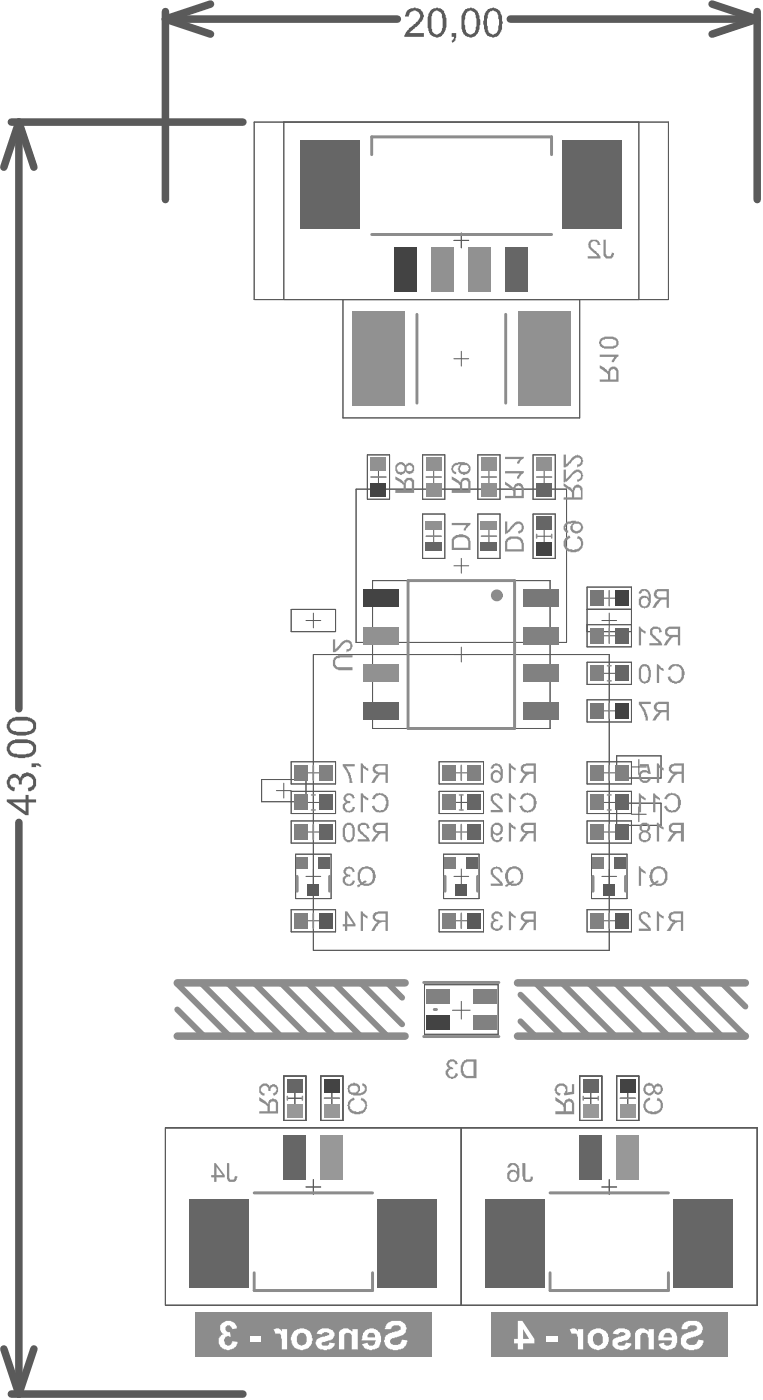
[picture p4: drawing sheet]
<svg xmlns="http://www.w3.org/2000/svg" width="86mm" height="157mm" viewBox="0 0 86 157" stroke-linecap="round" stroke-linejoin="round" font-family="sans-serif">
<g fill="none" stroke="#5a5a5a" stroke-width=".11">
<path d="M28.6 13.7h46.5v20h-46.5zM31.9 13.7v20M71.8 13.7v20M38.5 33.7v13.3h26.6v-13.3M51 27h1.7M51.8 26.2v1.6M51.8 39.5v1.6M40 55h23.7v17.2h-23.7zM41.3 51.1h2.5v5h-2.5zM41.7 53.6h1.7M42.5 52.8v1.6M47.5 57.8h2.5v5h-2.5z"/>
<path d="M47.5 51.1h2.5v5h-2.5zM47.9 53.6h1.7M48.7 52.8v1.6M48.7 59.4v1.7M51 40.3h1.7M53.7 57.8h2.5v5h-2.5zM53.7 51.1h2.5v5h-2.5zM54.1 53.6h1.7M54.9 52.8v1.6M54.9 59.4v1.7M59.9 57.8h2.5v5h-2.5zM59.9 51.1h2.5v5h-2.5z"/>
<path d="M60.3 53.6h1.7M61.1 52.8v1.6M61.1 59.4v1.7M32.7 68.5h5v2.5h-5zM34.4 69.7h1.6M35.2 68.9v1.7M35.2 73.6h33.3v33.2h-33.3zM41.9 65.2h19.9v16.7h-19.9zM47.9 60.3h1.7M51 63.6h1.7M51.8 62.8v1.6M51.8 72.7v1.7"/>
<path d="M54.1 60.3h1.7M60.3 60.3h1.7M66 66h4.9v6.7h-4.9zM66 74.4h4.9v2.5h-4.9zM66 78.6h4.9v2.5h-4.9zM66 70.2h4.9M66 68.5h4.9M66 71h4.9M67.6 79.9h1.7M67.6 75.7h1.7M67.6 71.4h1.7M67.6 67.2h1.7"/>
<path d="M67.6 69.7h1.7M68.5 66.4v1.7M68.5 68.9v1.7M68.5 70.6v1.7M29.4 87.6h5v2.5h-5zM31.1 88.9h1.6M31.9 88v1.7M32.7 85.6h5v2.5h-5zM32.7 88.9h5v2.5h-5zM32.7 92.3h5v2.5h-5zM33.2 96h4v5h-4zM34.4 86.9h1.6"/>
<path d="M34.4 90.2h1.6M34.4 93.5h1.6M34.4 98.5h1.6M49.3 85.6h5v2.5h-5zM49.3 88.9h5v2.5h-5zM49.3 92.3h5v2.5h-5zM49.8 96h4v5h-4zM51 86.9h1.7M51 90.2h1.7M51 93.5h1.7M51 98.5h1.7M51.8 86v1.7"/>
<path d="M51.8 89.4v1.6M51.8 92.7v1.6M51.8 97.7v1.6M66 85.6h4.9v2.5h-4.9zM66 88.9h4.9v2.5h-4.9zM66 92.3h4.9v2.5h-4.9zM66.5 96h3.9v5h-3.9zM67.6 86.9h1.7M67.6 90.2h1.7M67.6 93.5h1.7M67.6 98.5h1.7M69.3 84.9h5v2.5h-5z"/>
<path d="M69.3 90.3h5v2.5h-5zM70.9 91.5h1.7M70.9 86.2h1.7M71.8 85.4v1.6M71.8 90.7v1.6M32.7 102.2h5v2.5h-5zM34.4 103.5h1.6M47.7 110.7h8.3v5.5h-8.3zM49.3 102.2h5v2.5h-5zM50.8 113.5h2M51 103.5h1.7M51.8 102.6v1.7"/>
<path d="M51.8 112.5v2M66 102.2h4.9v2.5h-4.9zM67.6 103.5h1.7M18.6 126.8h66.5v19.9h-66.5zM31.9 120.9h2.5v5h-2.5zM32.3 123.4h1.7M33.1 122.6v1.7M34.4 133.4h1.6M35.2 132.6v1.6M36 120.9h2.5v5h-2.5zM36.5 123.4h1.6M37.3 122.6v1.7"/>
<path d="M51.8 126.8v19.9M65.1 120.9h2.5v5h-2.5zM65.5 123.4h1.7M66.4 122.6v1.7M67.6 133.4h1.7M68.5 132.6v1.6M69.3 120.9h2.5v5h-2.5zM69.7 123.4h1.7M70.5 122.6v1.7"/>
</g>
<g fill="none" stroke="#5a5a5a" stroke-width=".85">
<path d="M1.3 13.7h26M2.1 13.7l1.7 5.1M2.1 13.7l-1.7 5.1M2.1 13.7v66M18.6 2.1l5.1 1.7M18.6 2.1h26M18.6 1.3v21.1M23.7 .5l-5.1 1.6M57.3 2.1h27.8M80 .5l5.1 1.6M85.1 2.1l-5.1 1.7M85.1 1.3v21.1"/>
<path d="M2.1 92.4v64.3M.4 151.6l1.7 5.1M1.3 156.7h26M3.8 151.6l-1.7 5.1"/>
</g>
<g fill="#5a5a5a">
<path d="M45.9 1.1l.2-.1v-.1h.2a1.05 1.05 0 0 1 1.3 .8l-.1 .5a3.1 3.1 0 0 1-1.1 1.1l-.4 .4h1.6v.4h-2.2a2.14 2.14 0 0 1 1-1.2l.5-.6a.55 .55 0 0 0 .3-.6 .55 .55 0 0 0-.4-.4 .63 .63 0 0 0-.9 .6h-.4l.1-.5z"/>
<path d="M50.7 3.7h.6l-.1 .9-.4 .2-.1-.2 .2-.1 .1-.4h-.3z"/>
<path d="M.9 87.3h.1a.68 .68 0 0 1 .7-.3l.2 .1 .4 .4v-.1a.74 .74 0 0 1 1-.5h.2v.1a.6 .6 0 0 1 .5 .5 1.08 1.08 0 0 1-.5 1.4h-.3v.1l-.1-.4 .1-.1a.46 .46 0 0 0 .5-.6 .58 .58 0 0 0-.4-.6l-.1-.1-.4 .1a.68 .68 0 0 0-.4 .7v.2h-.3a.53 .53 0 0 0-.2-.7 .53 .53 0 0 0-.7 .2 .4 .4 0 0 0 .1 .6v.1l.4 .1-.1 .4h-.1a1.01 1.01 0 0 1-.6-1.5z"/>
<path d="M3.5 85.8h.7a.44 .44 0 0 1 .4 .3l-.1 .1v-.1l-.4-.1v.2h-.6z"/>
<path d="M48.6 1.4a3.7 3.7 0 0 0-.1 1.8l.1 .1a.57 .57 0 0 0 .3 .5 .57 .57 0 0 0 .6-.1l.1-.2a3.4 3.4 0 0 0 0-2.1h-.2a.45 .45 0 0 0-.8 0zM48.5 1.1l.1-.1a.98 .98 0 0 1 1.3 .4 2.53 2.53 0 0 1-.1 2.4l-.1 .3h-.4a.81 .81 0 0 1-1.1-.6l-.2-.4a2.96 2.96 0 0 1 .3-1.8z"/>
<path d="M52.5 1.3a3 3 0 0 0-.3 1.5l.1 .1a.87 .87 0 0 0 .1 .7v.1a.65 .65 0 0 0 .8 0 .65 .65 0 0 0 .3-.7v-.9l-.1-.7-.5-.2zM52.3 1h.1a1.04 1.04 0 0 1 1.3 .4l.2 .5a2.41 2.41 0 0 1-.1 1.5v.1a.95 .95 0 0 1-1.4 .6h-.1a2.49 2.49 0 0 1-.5-1.9l.1-.7h.1z"/>
<path d="M54.9 1.4v.1a2.91 2.91 0 0 0 .1 2.2 .65 .65 0 0 0 .7 0 .65 .65 0 0 0 .3-.7l.1-.2v-.6l-.1-.1a.67 .67 0 0 0-.3-.7l-.1-.1a.4 .4 0 0 0-.5 .1zM54.8 1h.1a1.04 1.04 0 0 1 1.3 .4v.1l.2 .3 .1 .8-.1 .1-.1 .8h-.1l-.2 .6h-.1a.65 .65 0 0 1-.8 0h-.1l-.3-.1a2.77 2.77 0 0 1-.3-2.1 1.03 1.03 0 0 1 .4-.8z"/>
<path d="M1.4 90.2l1.5 1v-1zM.8 89.8h2.1v-.5h.3v.5h.9v.4h-.9v1.4h-.3l-2.1-1.5z"/>
<path d="M1.2 83.9a.52 .52 0 0 0 .1 .6l.1 .1a3.4 3.4 0 0 0 2.1 0 .58 .58 0 0 0-.1-1l-.2-.1h-1.6v.1h-.2zM1 83.4l.2-.1a2.57 2.57 0 0 1 1.6-.2 1.34 1.34 0 0 1 1.3 .8 1.03 1.03 0 0 1-1 1.2 2.59 2.59 0 0 1-2-.2 .92 .92 0 0 1-.2-1.3z"/>
<path d="M1.3 81.2a.57 .57 0 0 0-.1 .6 .57 .57 0 0 0 .5 .4h.2h1a1.03 1.03 0 0 0 .8-.4 .6 .6 0 0 0-.5-.7l-.1-.1h-.9a.94 .94 0 0 0-.9 .2zM1 80.9h.1a1.92 1.92 0 0 1 1.5-.3h.1a1.6 1.6 0 0 1 1.4 .6v.1a1.03 1.03 0 0 1-1 1.3 2.19 2.19 0 0 1-2.2-.4 .91 .91 0 0 1 .1-1.2z"/>
</g>
<g fill="none" stroke="#8c8c8c" stroke-width=".67">
<path d="M19.9 110.6l5.9 5.9M19.9 113.5l3 2.9M22.6 110.5l6 5.9M25.6 110.5l6 5.9M28.6 110.5l5.9 5.9M31.6 110.5l5.9 5.9M34.5 110.5l6 5.9M37.5 110.5l6 5.9M40.5 110.5l4.7 4.6M43.5 110.5l1.7 1.6M58.5 111.8l4.6 4.6M58.5 114.8l1.6 1.6"/>
<path d="M60.1 110.5l6 5.9M63.1 110.5l6 5.9M66.1 110.5l6 5.9M69.1 110.5l6 5.9M72.1 110.5l6 5.9M75.1 110.5l6 5.9M77.8 110.5l5.9 5.9M81.1 110.5l2.6 2.6"/>
</g>
<path d="M19.9 110.5h25.6M19.9 116.4h25.6M58.1 110.5h25.6M58.1 116.4h25.6" fill="none" stroke="#8c8c8c" stroke-width=".85"/>
<g fill="none" stroke="#8c8c8c" stroke-width=".33">
<path d="M41.8 17.4v-2h20.2v2M41.8 26.4h20.2M46.8 35.3v10M56.8 35.3v10M45.8 65.2h12v16.7h-12zM33.4 98.5v1.7M37 98.5v1.7M50 98.5v1.7M53.7 98.5v1.7M66.6 98.5v1.7M70.3 98.5v1.7M47.6 116.5h8.5"/>
<path d="M47.6 110.4h8.5M48.8 113.5h.2M28.6 134.1h13.3M61.8 134.1h13.3M28.6 143v2h13.3v-2M61.8 143v2h13.3v-2"/>
</g>
<g fill="none" stroke="#8c8c8c" stroke-width=".17">
<path d="M41.7 53.6h1.7M47.9 53.6h1.7M54.1 53.6h1.7M60.3 53.6h1.7M47.9 60.3h1.7M54.1 60.3h1.7M60.3 60.1v.4M62 60.1v.4M68.2 76.5h.5M68.2 74.8h.5M68.5 66.4v1.7M68.5 70.6v1.7"/>
<path d="M68.5 79v1.7M35 91h.4M35 89.3h.4M35.2 86v1.7M35.2 92.7v1.7M51.6 91h.4M51.6 89.3h.4M51.8 86v1.7M51.8 92.7v1.7M68.2 91h.5M68.2 89.3h.5M68.5 86v1.7"/>
<path d="M68.5 92.7v1.7M35.2 102.6v1.7M51.8 102.6v1.7M68.5 102.6v1.7M32.3 123.2v.4M34 123.2v.4M36.4 123.4h1.7M65.5 123.2v.4M67.2 123.2v.4M69.7 123.4h1.7"/>
</g>
<path d="M55.2 147.5h26.5v5h-26.5z" fill-rule="evenodd" fill="#8c8c8c"/>
<g fill="#fff">
<path d="M76.8 148.8l.1-.2a2.25 2.25 0 0 1 1.5-.1 .84 .84 0 0 1 .5 .9 .84 .84 0 0 1-.7 .7v.1l-.9 .2-.1 .2a.24 .24 0 0 0-.1 .2 .24 .24 0 0 0 .2 .2 .63 .63 0 0 0 .6 .1l.4-.1 .1-.4h.6a1 1 0 0 1-1 1.1h-.1h-.5h-.1a.87 .87 0 0 1-.8-1.1 .9 .9 0 0 1 .7-.8l.4-.1v-.1h.3l.4-.1v-.2h.1l-.1-.1a.34 .34 0 0 0-.5-.2h-.5l-.1 .4h-.6v-.3z"/>
<path d="M71.4 149.6l.1-.1a.82 .82 0 0 1 1.3 .1l.1 .1v-.3h.6v2.3h-.6v-1.4h-.1a.42 .42 0 0 0-.2-.5 .42 .42 0 0 0-.6 .2l-.1 .1v1.6h-.5v-1.9z"/>
<path d="M68.9 149.7a1.35 1.35 0 0 1 1.7-.2 .65 .65 0 0 1 .2 .7 .65 .65 0 0 1-.6 .4l-.5 .2a.23 .23 0 0 0-.3 .3 .23 .23 0 0 0 .3 .1 .34 .34 0 0 0 .6-.2v-.1l.6 .1v.1a1.34 1.34 0 0 1-1.5 .6h-.1a.8 .8 0 0 1-.4-1.2l.6-.3 .8-.1v-.3h-.2v-.1a.45 .45 0 0 0-.6 .3l-.7-.1z"/>
<path d="M64 149.4h.2a.52 .52 0 0 1 .7 .3v-.3h.6v2.3h-.6v-1.5h-.1v-.1a.43 .43 0 0 0-.5-.2v.1z"/>
<path d="M61.4 150.2h1.3v.6h-1.3z"/>
<path d="M74.6 150a.45 .45 0 0 1 .8 .1l.1 .2h-.9zM74.1 149.7v.1a.96 .96 0 0 0-.1 .8h1.5l-.1 .3a.35 .35 0 0 1-.5 .3l-.3-.1v-.2l-.6 .2h.1a.78 .78 0 0 0 .5 .6 1.11 1.11 0 0 0 1.4-.6 1.53 1.53 0 0 0-.3-1.6 1.17 1.17 0 0 0-1.5 .1z"/>
<path d="M66.7 150.1a.55 .55 0 0 1 .6-.3 .55 .55 0 0 1 .4 .4v.2a.61 .61 0 0 1-.1 .7 .61 .61 0 0 1-.7 0 .62 .62 0 0 1-.3-.7zM66.3 149.6a1.53 1.53 0 0 0 0 1.7 1.35 1.35 0 0 0 1.5 .3l.1-.1a1.16 1.16 0 0 0-.2-2 .63 .63 0 0 0-.7-.2z"/>
<path d="M58.8 149.4l.6 1.1h-.6zM58.2 148.4v2.1h-.4v.5h.4v.7h.6v-.7h1.2v-.5l-1.3-2.1z"/>
</g>
<path d="M21.9 147.5h26.6v5h-26.6z" fill-rule="evenodd" fill="#8c8c8c"/>
<g fill="#fff">
<path d="M43.5 148.8a1.64 1.64 0 0 1 1.6-.3h.1a.88 .88 0 0 1 .2 1.4l-.1 .2-.7 .2h-.3v.1a.36 .36 0 0 0-.5 .2 .36 .36 0 0 0 .3 .5h.1h.6l.2-.1 .2-.4h.6l-.2 .6-.2 .1a.68 .68 0 0 1-.6 .4 1.17 1.17 0 0 1-1.5-.6h-.1a.99 .99 0 0 1 .6-1.3l.5-.1v-.1h.4l.1-.1h.2a.39 .39 0 0 0-.1-.5 .39 .39 0 0 0-.4 0h-.1a.32 .32 0 0 0-.4 .3l-.1 .1h-.7z"/>
<path d="M38.2 149.5a.92 .92 0 0 1 1.3 .1l.1 .1v-.3h.6v2.3h-.7v-1.2a.51 .51 0 0 0-.6-.7l-.1 .1a.43 .43 0 0 0-.1 .6v1.2h-.6v-2z"/>
<path d="M35.7 149.5a1.44 1.44 0 0 1 1.8 .1 .68 .68 0 0 1-.5 1l-.4 .1v.1h-.3a.23 .23 0 0 0-.1 .3 .23 .23 0 0 0 .3 .1 .34 .34 0 0 0 .3 0 .34 .34 0 0 0 .2-.3l.7 .1-.1 .1a.74 .74 0 0 1-.9 .6h-.3h-.1h-.3l-.2-.2a.62 .62 0 0 1-.3-.7 .62 .62 0 0 1 .6-.5l.9-.2v-.2a.55 .55 0 0 0-.6-.2l-.3 .3-.6-.1z"/>
<path d="M30.7 149.4h.2a.52 .52 0 0 1 .8 .3v-.3h.6v2.3h-.6v-1.2l-.1-.1a.34 .34 0 0 0 0-.4 .34 .34 0 0 0-.4-.1h-.2v.1z"/>
<path d="M28.1 150.2h1.2v.6h-1.2z"/>
<path d="M24.9 148.7h.1a.94 .94 0 0 1 1.4 .2l.2 .1v.3l-.5 .1-.1-.2a.36 .36 0 0 0-.5-.2 .36 .36 0 0 0-.2 .5l.3 .2h.2l.1 .5h-.1a.34 .34 0 0 0-.6 .3v.1v.3a.45 .45 0 0 0 .6 .3l.2-.1 .1-.4 .6 .1-.2 .5a1.4 1.4 0 0 1-1.3 .4l-.1-.1a1.11 1.11 0 0 1-.4-1.4l.1-.1 .4-.1-.1-.1a.77 .77 0 0 1-.2-1.2z"/>
<path d="M41.4 149.9l.1-.1a.45 .45 0 0 1 .6 .3v.2h-.8zM40.9 149.7l-.3 .9h1.6l-.1 .2a.44 .44 0 0 1-.3 .4 .44 .44 0 0 1-.5-.2v-.1l-.6 .2a.74 .74 0 0 0 .8 .6h.3h.3v-.1a.43 .43 0 0 0 .5-.5 1.61 1.61 0 0 0 0-1.4 .98 .98 0 0 0-1.2-.3l-.3 .1z"/>
<path d="M33.5 149.9h.1a.58 .58 0 0 1 .7 0 .58 .58 0 0 1 .2 .7 .43 .43 0 0 1-.5 .5l-.1 .1a.77 .77 0 0 1-.5-1.1zM32.9 149.7l-.2 .6v.3h.1v.4v.1l.2 .3a1.44 1.44 0 0 0 1.3 .3l.2-.1a1.24 1.24 0 0 0 .5-1.6 1.11 1.11 0 0 0-1.2-.7l-.4 .1v.1z"/>
</g>
<g fill="#8c8c8c">
<path d="M37.5 74l.2-.2a.55 .55 0 0 1 .6-.2h1.3v.3h-1.4v.1h-.2a.35 .35 0 0 0-.3 .5v.1a.49 .49 0 0 0 .6 .4h1.3v.3h-1.3a.95 .95 0 0 1-.9-.6v-.6h.1z"/>
<path d="M37.4 71.9h.3v1.1l.4-.5a1.82 1.82 0 0 1 .9-.6h.1a.42 .42 0 0 1 .4 .5 .4 .4 0 0 1-.1 .6l-.1 .1-.3 .1v.1h-.1v-.3a.41 .41 0 0 0 .5-.5 .41 .41 0 0 0-.6-.3l-1 1-.4 .1z"/>
<path d="M63.3 52.8h.3v1l.8-.8a.55 .55 0 0 1 .7-.2 .55 .55 0 0 1 .3 .6h.1v.1h-.1a.58 .58 0 0 1-.4 .6h-.2v-.2a.41 .41 0 0 0 .4-.6 .41 .41 0 0 0-.7 0l-.8 .8-.4 .1z"/>
<path d="M63.3 51.1h.3v1.1l.4-.4a1.82 1.82 0 0 1 .9-.7v.1h.2l.3 .2 .1 .4-.1 .1v.3l-.3 .2h-.2v.1h-.1v-.3a.41 .41 0 0 0 .5-.5 .41 .41 0 0 0-.6-.3v.1l-.4 .3-.1 .2-.4 .4-.5 .1z"/>
<path d="M73.1 70.6l.3-.2a.67 .67 0 0 1 .9 .5l.1 .1-.3 .1v-.3a.43 .43 0 0 0-.6-.1 .45 .45 0 0 0 0 .7l.6 .5a.66 .66 0 0 1 .3 .6h-1.4v-.2h1.1l-.9-.9a.43 .43 0 0 1-.2-.6z"/>
<path d="M71.8 70.4h.1a.87 .87 0 0 0 .6 .5v.3h-.1v-.1l-.4-.2v1.6h-.2z"/>
<path d="M40.3 92.6a.81 .81 0 0 1 1.2 .2v.3h-.2l-.1-.2a.43 .43 0 0 0-.6-.2 .41 .41 0 0 0 0 .7l.6 .6a.66 .66 0 0 1 .3 .6h-1.3v-.3h1l-.8-.8a.63 .63 0 0 1-.2-.7z"/>
<path d="M57.2 92.5h.1l.4 .4 .2 .1v.2l-.5-.2v1.6h-.2z"/>
<path d="M73.8 92.5h.2l.3 .4 .3 .1v.2l-.5-.2v1.6h-.3z"/>
<path d="M40.5 85.8h.2l.4 .5 .3 .1v.2h-.1l-.5-.3v1.7h-.3z"/>
<path d="M38.5 85.9h1.4v.2h-1.1a3.2 3.2 0 0 1 .7 1.6l.1 .3h-.3v-.3a3.2 3.2 0 0 0-.7-1.5l-.1-.1z"/>
<path d="M57.2 85.8h.1l.4 .4 .2 .1v.3h-.1v-.1l-.4-.2v1.7h-.2z"/>
<path d="M73.8 85.8h.2l.3 .4 .3 .1v.3h-.2v-.1l-.3-.2v1.7h-.3z"/>
<path d="M71.9 85.9h1l.2 1.1h-.2a.63 .63 0 0 0-.7-.2v.1a.43 .43 0 0 0-.2 .6 .51 .51 0 0 0 .7 .2l.2-.3h.2l-.1 .3a.68 .68 0 0 1-.8 .3 .68 .68 0 0 1-.4-.8 .64 .64 0 0 1 .3-.6 .64 .64 0 0 1 .7 0l-.1-.5h-.8z"/>
<path d="M40.5 102.4h.2l.3 .4 .3 .1v.4v-.1h-.2v-.1l-.3-.2v1.7h-.3z"/>
<path d="M57.2 102.4h.1l.4 .4 .2 .1v.3l-.5-.3v1.6h-.2z"/>
<path d="M55.4 102.6h.1a.48 .48 0 0 1 .7-.1l.2 .2 .1 .3h-.3v-.2a.35 .35 0 0 0-.6-.1 .35 .35 0 0 0 0 .6l.4 .1v.1a.44 .44 0 0 0-.5 .2 .44 .44 0 0 0 .1 .6v.1a.34 .34 0 0 0 .6-.3v-.2l.3 .1v.1a.65 .65 0 0 1-.9 .4h-.3v-.1a.63 .63 0 0 1-.2-.7h.1v-.2l.3-.1h-.1a.51 .51 0 0 1 0-.8z"/>
<path d="M73.8 102.4h.2l.1 .4h.3v.1h.2v.4l-.5-.4v1.7h-.3z"/>
<path d="M71.9 102.6h.1a.48 .48 0 0 1 .7-.1l.3 .2 .1 .3v.1h-.3a.41 .41 0 0 0-.5-.4 .41 .41 0 0 0-.3 .6l.3 .2a2.21 2.21 0 0 1 .8 1v.1h-1.3v-.2h1l-.9-.9a.87 .87 0 0 1-.1-.7z"/>
<path d="M56.7 52.9h2.2v.2l-.4 .3-.2 .2v.2h-.2v-.3h.1l.1-.3h-1.6z"/>
<path d="M56.7 51.3h2.2v.2l-.4 .2-.2 .4h-.2v-.2l.2-.3h-1.6z"/>
<path d="M67.4 39.9h2.1v.1l-.3 .2-.2 .5h-.3v-.2l.3-.4h-1.6z"/>
<path d="M71.8 78.9h1.3v.2h-1l.1 .3a2.33 2.33 0 0 1 .6 1.4v.2h-.3v-.4l-.1-.3v-.2h-.1v-.2h-.1l-.1-.3a.96 .96 0 0 1-.3-.7z"/>
<path d="M62.6 121.9l.3-.1a.55 .55 0 0 1 .6 .1h.1a.72 .72 0 0 1 .1 .9l.6-.1v-.9h.2v1.1l-1.1 .2-.1-.2 .2-.2a.33 .33 0 0 0-.1-.5 .47 .47 0 0 0-.5-.2 .47 .47 0 0 0-.3 .4v.1a.32 .32 0 0 0 .4 .4l-.1 .2h-.2a.76 .76 0 0 1-.3-1z"/>
<path d="M29.3 121.9a.6 .6 0 0 1 1 .3v-.1a.45 .45 0 0 1 .5-.2 .45 .45 0 0 1 .4 .3v.2a.53 .53 0 0 1-.3 .6v.1h-.2v-.2a.43 .43 0 0 0 .4-.5l-.2-.2a.36 .36 0 0 0-.4 0 .36 .36 0 0 0-.1 .4h-.3a.42 .42 0 0 0-.2-.6 .42 .42 0 0 0-.5 .3 .36 .36 0 0 0-.1 .4 .36 .36 0 0 0 .4 .2v.2a.58 .58 0 0 1-.6-.4v-.2a.38 .38 0 0 1 .2-.5z"/>
<path d="M38.7 97.6l.1-.2h.5a.78 .78 0 0 1 .6 .6h-.3a.37 .37 0 0 0-.2-.4 .37 .37 0 0 0-.5 .2 .36 .36 0 0 0 .1 .4 .36 .36 0 0 0 .3 .1v.2a.45 .45 0 0 0-.5 .3v.1a.32 .32 0 0 0 .3 .4 .34 .34 0 0 0 .4 0 .34 .34 0 0 0 .1-.3h.3a.74 .74 0 0 1-1 .6v-.1a.57 .57 0 0 1-.3-1l.3-.1-.3-.3z"/>
<path d="M55.2 97.6l.3-.2h.2h.3a.42 .42 0 0 1 .4 .5l.1 .1h-.3a.43 .43 0 0 0-.5-.4l-.1 .1a.36 .36 0 0 0-.1 .6l.7 .7a.48 .48 0 0 1 .3 .6h-1.4v-.3h1.1l-.6-.6-.3-.2v-.1a.43 .43 0 0 1-.2-.6z"/>
<path d="M71.8 97.4h.1v.1l.6 .5v.2h-.1v-.1h-.1l-.3-.2v1.7h-.2z"/>
<path d="M58.7 130.7h.3v1.7a.38 .38 0 0 0 .5 .2l.1-.1v-.3h.3v.2a.42 .42 0 0 1-.5 .4 .51 .51 0 0 1-.6-.6h-.1z"/>
<path d="M25.5 130.7h.3v1.6a.28 .28 0 0 0 .1 .3 .28 .28 0 0 0 .4-.1v-.3h.1h.3l-.1 .2a.49 .49 0 0 1-.7 .4 .46 .46 0 0 1-.4-.6z"/>
<path d="M67.8 26.9h.3v1.5a.36 .36 0 0 0 .1 .3 .36 .36 0 0 0 .4 .1l.1-.3v-.1l.3 .1-.1 .2a.32 .32 0 0 1-.4 .3 .38 .38 0 0 1-.5-.1l-.2-.2z"/>
<path d="M66.3 27l.1-.1h.2a.6 .6 0 0 1 .8 .5l.1 .1h-.4a.4 .4 0 0 0-.5-.4 .4 .4 0 0 0-.1 .7l.2 .3 .3 .1 .3 .3 .1 .3h.1v.2h-1.5v-.2h1.1l-.6-.7a.72 .72 0 0 1-.3-1z"/>
<path d="M50.3 119.2l.3-.1a.55 .55 0 0 1 .6 .1l.2 .3v.1l-.2 .1v-.1a.36 .36 0 0 0-.5-.3 .36 .36 0 0 0-.2 .5l.4 .2v.2a.45 .45 0 0 0-.5 .2 .45 .45 0 0 0 .1 .5l.1 .1a.45 .45 0 0 0 .6-.2v-.2l.2 .1v.1a.7 .7 0 0 1-.9 .4l-.1-.1a.55 .55 0 0 1-.3-.5 .55 .55 0 0 1 .3-.5h.1l-.3-.4v-.2z"/>
<path d="M56.7 58.6h.3v1l.6-.6a.66 .66 0 0 1 .8-.4 .66 .66 0 0 1 .5 .8l-.1 .1a.3 .3 0 0 1-.4 .4v.1h-.1l-.1-.3a.42 .42 0 0 0 .4-.4v-.1a.3 .3 0 0 0-.2-.3 .3 .3 0 0 0-.3 0h-.2l-.3 .4-.3 .5-.6 .2z"/>
<path d="M50.7 58.8h2.2v.1l-.5 .5v.2h-.3v-.2l.3-.4h-1.7z"/>
<path d="M42.1 89.3l.1-.1h.4a.63 .63 0 0 1 .6 .1l.2 .1a1.25 1.25 0 0 1-.3 1.9h-.1a.85 .85 0 0 1-1.1-.5h-.1v-.2l.3-.1 .1 .4h.1a.61 .61 0 0 0 .7 .1 .61 .61 0 0 0 .3-.6h.1v-.4h-.1v-.2l-.1-.1a.63 .63 0 0 0-.6-.4 .63 .63 0 0 0-.5 .5h-.3v-.1h.1v-.2z"/>
<path d="M40.5 89.2h.3l.1 .2 .5 .3v.2h-.2v-.1h-.2l-.2-.2v1.7h-.3z"/>
<path d="M38.8 89.3l.3-.1a.53 .53 0 0 1 .7 .3l.1 .2-.3 .1a.38 .38 0 0 0-.2-.4 .38 .38 0 0 0-.4 0l-.1 .1a.24 .24 0 0 0-.1 .2 .24 .24 0 0 0 .2 .2v.1h.3v.3a.42 .42 0 0 0-.5 .2 .42 .42 0 0 0 .2 .5v.1a.42 .42 0 0 0 .6-.4h.3v.2a.6 .6 0 0 1-.9 .4h-.2v-.1a.59 .59 0 0 1-.3-.6 .59 .59 0 0 1 .4-.5 .35 .35 0 0 1-.3-.5z"/>
<path d="M58.7 89.3l.2-.1a1.15 1.15 0 0 1 1.2 .4l.1 .4h.1l-.1 .8h-.1a.85 .85 0 0 1-1.1 .5l-.3-.1-.3-.5h-.1v-.1l.4-.1v.1a.63 .63 0 0 0 .5 .5 .63 .63 0 0 0 .6-.2l.1-.2a.97 .97 0 0 0-.4-1.3l-.1-.1-.5 .1-.2 .4h-.3z"/>
<path d="M57.2 89.2h.1l.3 .3 .3 .2v.2h-.1v-.1h-.1l-.3-.1v-.1v1.7h-.2z"/>
<path d="M55.3 89.3l.3-.1a.74 .74 0 0 1 .9 .6h-.3v-.2a.43 .43 0 0 0-.6-.2l-.1 .1a.4 .4 0 0 0 .1 .6v.1l.4 .2 .4 .5 .1 .4h-1.4v-.3h1.1l-.6-.5a.83 .83 0 0 1-.4-1.1z"/>
<path d="M75 89.3l.1-.1h.3v-.1l.5 .1v.1a.59 .59 0 0 1 .5 .5l.1 .1a1.24 1.24 0 0 1-.5 1.3 .97 .97 0 0 1-1.4-.4v-.2l.3-.1v.2h.1a.32 .32 0 0 0 .4 .3l.1 .1a.76 .76 0 0 0 .7-1v-.2a.64 .64 0 0 0-1-.5l-.2 .2-.1 .2h-.3l.1-.3z"/>
<path d="M73.4 89.2h.1l.2 .2 .4 .3v.2v-.1h-.2l-.3-.1v-.1v1.7h-.2z"/>
<path d="M71.8 89.2h.1a.87 .87 0 0 0 .6 .5v.2h-.1l-.3-.1-.1-.2v1.7h-.2z"/>
<path d="M75.2 74.9a1.05 1.05 0 0 1 1.3-.1 .66 .66 0 0 1 .3 .6l.1 .1-.1 .8-.5 .5h-.6l-.4-.1-.1-.2-.2-.4 .3-.1v.1a.65 .65 0 0 0 .8 .5 .65 .65 0 0 0 .5-.8v-.1a.69 .69 0 0 0-.3-.7 .69 .69 0 0 0-.8 0l-.2 .3-.2-.1z"/>
<path d="M73.8 74.6h.2l.3 .5 .3 .1v.2l-.5-.2v1.6h-.3z"/>
<path d="M63.6 60.4l.2-.1v-.1h.2l.1 .3h-.2a.6 .6 0 0 0-.3 .6 .6 .6 0 0 0 .3 .5v.1h.2a.91 .91 0 0 0 1.2-.5 .53 .53 0 0 0-.4-.7h-.1l.1-.3 .4 .2a1.04 1.04 0 0 1 0 1.3 1.04 1.04 0 0 1-1.3 .3 .59 .59 0 0 1-.6-.5l-.1-.1v-.6z"/>
<path d="M72.4 123.7l.3-.2 .3-.1v.2v.1a.52 .52 0 0 0-.5 .4 .52 .52 0 0 0 .2 .5v.1a.55 .55 0 0 0 .6 .2v.1l.2-.1a.65 .65 0 0 0 .7-.4 .65 .65 0 0 0-.2-.8h-.2l.1-.3 .2 .1a.94 .94 0 0 1 .4 1.1h-.1v.1a1.24 1.24 0 0 1-1.3 .5l-.1-.1a.58 .58 0 0 1-.6-.4 .63 .63 0 0 1-.1-.7h.1v-.2z"/>
<path d="M39.2 123.7l.4-.2v-.1h.2l.1 .2a.64 .64 0 0 0-.6 1 .85 .85 0 0 0 1.1 .3h.1a.65 .65 0 0 0 .5-.9l-.2-.3-.3-.1 .1-.2 .1 .1a.44 .44 0 0 1 .4 .3h.1v.3a.63 .63 0 0 1-.2 .7v.1a1.34 1.34 0 0 1-1.6 .2 1.24 1.24 0 0 1-.3-1.2z"/>
<path d="M64.7 54.8a.34 .34 0 0 1 .5 .3h.1v.8h-.8v-.8zM63.3 54.3v.3l.6 .5a.45 .45 0 0 1 .4 .5v.3h-1v.3h2.1v-1a.6 .6 0 0 0-.2-.7 .45 .45 0 0 0-.7 .2h-.1l-.1 .4-.1-.3z"/>
<path d="M75.1 70.8l.1-.1h1v.7h-.9a.32 .32 0 0 1-.3-.5zM74.7 70.8a.55 .55 0 0 0 .2 .6l.4 .2-.4 .3-.3 .6h.3l.3-.6h.1a.44 .44 0 0 1 .4-.3h.5v.9h.2v-2.1h-1.2z"/>
<path d="M42.2 92.9l.2-.2h.9v.7h-.8a.34 .34 0 0 1-.3-.5zM41.9 92.8v.1a.68 .68 0 0 0 .3 .7h.3l-.4 .4-.4 .6h.4l.4-.6a.44 .44 0 0 1 .4-.4h.4v1h.3v-2.1h-1a.66 .66 0 0 0-.6 .3z"/>
<path d="M38.8 92.9l.1-.1a.33 .33 0 0 1 .4-.1 .33 .33 0 0 1 .2 .4h.1v.5a.87 .87 0 0 1-.2 .7 .36 .36 0 0 1-.6-.1v-.2v-.9zM38.6 92.8l-.1 .3a2.02 2.02 0 0 0 .2 1.3l.3 .3h.3v-.1a.43 .43 0 0 0 .5-.5l.1-.3a1.64 1.64 0 0 0-.3-1.3h-.3a.53 .53 0 0 0-.6 .3z"/>
<path d="M58.9 92.8l.1-.1h1v.7h-.9a.33 .33 0 0 1-.3-.2 .33 .33 0 0 1 .1-.4zM58.5 92.8v.1a.68 .68 0 0 0 .4 .7h.2l-.4 .4-.4 .6h.4l.2-.4h.1v-.2h.1a.44 .44 0 0 1 .4-.4h.5v1h.2v-2.1h-1a.66 .66 0 0 0-.6 .3z"/>
<path d="M55.6 92.7a.51 .51 0 0 1 .6 .6 .43 .43 0 0 1-.5 .3 .43 .43 0 0 1-.3-.5v-.1zM55.2 92.8l-.1 .3a1.65 1.65 0 0 0 .4 1.5h.1a.4 .4 0 0 0 .6-.1l.3-.3v-.1h-.3a.39 .39 0 0 1-.3 .3 .39 .39 0 0 1-.4-.2l-.1-.6 .2 .2 .4 .1a.73 .73 0 0 0 .5-1 .73 .73 0 0 0-1-.4z"/>
<path d="M75.6 92.7h.9v.7h-.8a.32 .32 0 0 1-.3-.4zM75.3 92.5l-.1 .4a.46 .46 0 0 0 .4 .7h.1l-.2 .1-.5 .9h.3l.4-.6a.44 .44 0 0 1 .5-.4h.3v1h.3v-2.1h-1.2z"/>
<path d="M72.2 92.7a.39 .39 0 0 1 .4 0 .39 .39 0 0 1 .2 .4l-.2 .2a.34 .34 0 0 1-.5-.2zM72.1 93.6a.46 .46 0 0 1 .7 .1 .46 .46 0 0 1-.2 .7 .38 .38 0 0 1-.5-.2h-.1zM71.9 92.6v.1a.45 .45 0 0 0 .2 .7v.1a.63 .63 0 0 0-.2 1h.1a.55 .55 0 0 0 .6 .2v-.1a.32 .32 0 0 0 .4-.4h.1a.45 .45 0 0 0-.2-.6v-.1h-.2a.45 .45 0 0 0 .3-.5v-.2a.73 .73 0 0 0-1.1-.2z"/>
<path d="M42.3 86.1l.3-.1h.7v.8h-.8v-.1a.34 .34 0 0 1-.3-.5zM42 86a.59 .59 0 0 0-.1 .7 .59 .59 0 0 0 .6 .3v.1h-.3l-.5 .9h.4l.5-.9h.7v.9h.3v-2.1h-1a.38 .38 0 0 0-.5 .1z"/>
<path d="M58.9 86.1l.2-.1h.9v.7h-.9a.32 .32 0 0 1-.3-.4h.1zM58.5 86.1v.1a.53 .53 0 0 0 .4 .7v.1h.2l-.3 .2-.5 .8h.4l.2-.5h.1v-.2l.3-.2h.1v-.1h.6v1h.2v-2.2h-1.1l-.1 .1h-.2z"/>
<path d="M55.2 86l-.1 .4h.3a.39 .39 0 0 1 .3-.4 .39 .39 0 0 1 .5 .3v.1v.5a.55 .55 0 0 0-.5-.3 .55 .55 0 0 0-.5 .3l-.1 .1a.78 .78 0 0 0 .6 1 .75 .75 0 0 0 .8-.9 1.85 1.85 0 0 0-.3-1.2l-.6-.1zM55.5 86.9h.1a.3 .3 0 0 1 .5 .1 .33 .33 0 0 1 .1 .5 .4 .4 0 0 1-.6 .2 .4 .4 0 0 1-.2-.5z"/>
<path d="M75.6 86.1l.1-.1h.9v.7h-.9a.32 .32 0 0 1-.3-.4zM75.2 86v.2a.6 .6 0 0 0 .2 .7l.3 .1-.3 .2-.4 .8h.3l.3-.5h.1v-.2l.2-.2h.2v-.1h.5v1h.2v-2.2h-1.1v.1h-.3z"/>
<path d="M42.1 102.9l.4-.2h.8v.7h-.7a.35 .35 0 0 1-.5-.5zM42 102.7l-.1 .1a.6 .6 0 0 0 .2 .7l.4 .1-.4 .3-.4 .7h.4l.2-.5 .2-.1a.3 .3 0 0 1 .3-.3l.1-.1h.4v1h.3v-2.2h-1.1l-.1 .1h-.3z"/>
<path d="M39 102.8l.7 1.1h-.7zM38.8 102.4v1.5h-.3v.2h.3v.5h.2v-.5h.9v-.2l-.9-1.5z"/>
<path d="M58.9 102.8h.1v-.1h1v.7h-.9a.34 .34 0 0 1-.2-.6zM58.6 102.7l-.1 .1a.47 .47 0 0 0 .4 .7l.2 .1-.3 .3-.5 .6h.4l.3-.6 .4-.3h.6v.9h.2v-2.1h-1.3z"/>
<path d="M75.4 102.8h.3v-.1h.8v.7h-.7h-.2a.38 .38 0 0 1-.2-.6zM75.2 102.6a.63 .63 0 0 0 .4 1l.1 .1h-.2l-.6 .9h.4l.4-.7 .2-.2h.2v-.1h.4v1h.3v-2.2h-1.1v.1z"/>
<path d="M57.9 54.7l.3-.1v-.1a.43 .43 0 0 1 .4 .6v.6h-.7zM56.7 54.1v.4l.5 .2v.1l.2 .1 .3 .3v.5h-1v.3h2.2v-1.2l-.1-.1a.46 .46 0 0 0-.6-.4 .42 .42 0 0 0-.4 .4h-.1v.2l-.3-.4z"/>
<path d="M68.6 41.5h.1a.36 .36 0 0 1 .4 .1 .36 .36 0 0 1 .1 .4v.6h-.6v-.9zM67.4 41v.4l.6 .4a.44 .44 0 0 1 .3 .4v.4h-.9v.3h2.1v-1a.59 .59 0 0 0-.6-.7 .59 .59 0 0 0-.6 .6l-.3-.4z"/>
<path d="M67.6 38.3a1.95 1.95 0 0 1 1.5-.1l.1 .1a.34 .34 0 0 1-.2 .5l-.1 .1h-.5a.76 .76 0 0 1-.8-.3v-.3zM67.5 38.1v.1a.4 .4 0 0 0-.1 .6 1.4 1.4 0 0 0 1.3 .4h.3l.1-.1a.61 .61 0 0 0 .4-.6 .61 .61 0 0 0-.5-.6l-.2-.1a1.74 1.74 0 0 0-1.3 .3z"/>
<path d="M52 54a.3 .3 0 0 1 .5 .1h.1v1h-.7v-1zM50.7 53.5v.4l.8 .4 .2 .2v.6h-1v.3h2.2v-1.4h-.1a.32 .32 0 0 0-.4-.3h-.1a.43 .43 0 0 0-.5 .4l-.1 .2v-.2l-.2-.1z"/>
<path d="M51.8 52.4l.2-.1a.46 .46 0 0 1 .7 .4l-.1 .2a.87 .87 0 0 1-.8 .1v-.1a.33 .33 0 0 1 0-.5zM50.7 52.4v.4l.1 .3 .3 .2h.2v-.3a.32 .32 0 0 1-.4-.4 .45 .45 0 0 1 .5-.3l.1-.1h.3l-.2 .2a.57 .57 0 0 0-.1 .6 .57 .57 0 0 0 .5 .3v.1h.3l.1-.1a.64 .64 0 0 0 .5-.7 .64 .64 0 0 0-.6-.6l-.3-.1a1.45 1.45 0 0 0-1.3 .5z"/>
<path d="M45.7 54a.3 .3 0 0 1 .5 .1h.1v1h-.7v-.9h.1zM44.4 53.5v.4l.9 .6v.6h-.9v.3h2.1v-1a.38 .38 0 0 0-.1-.5 .43 .43 0 0 0-.6-.2l-.4 .3v.3l-.3-.4z"/>
<path d="M45.8 52.4a.36 .36 0 0 1 .5 0 .36 .36 0 0 1-.1 .5 .34 .34 0 0 1-.5-.2v-.3zM44.7 52.4h.1a.34 .34 0 0 1 .5 0 .4 .4 0 0 1 .1 .4 .4 .4 0 0 1-.3 .2l-.1 .1v-.1h-.2l-.1-.1v-.1h-.1zM44.5 52.2a.79 .79 0 0 0 .3 1.1l.4 .1 .4-.5 .1 .2a.54 .54 0 0 0 .6 0 .54 .54 0 0 0 .2-.6v-.1l-.1-.3-.4-.1a.44 .44 0 0 0-.4 .4 .56 .56 0 0 0-.5-.5 .56 .56 0 0 0-.5 .3z"/>
<path d="M73.8 79.2l.2-.1h.9v.7h-.7a.45 .45 0 0 1-.5-.3zM73.7 79l-.1 .1a.47 .47 0 0 0-.1 .5 .47 .47 0 0 0 .4 .4l.2 .1-.5 .3-.3 .6h.3l.7-.9h.6v.9h.3v-2.1h-1.3v.1z"/>
<path d="M73.9 66.5h1v.6h-.8a.34 .34 0 0 1-.3-.5zM73.6 66.3v.1a.52 .52 0 0 0-.1 .6 .52 .52 0 0 0 .5 .3l.1 .1-.5 .3-.3 .6h.3l.5-.6a.45 .45 0 0 1 .5-.3h.3v.9h.3v-2.1h-1.4v.1z"/>
<path d="M71.9 66.3l-.1 .2v.2h.2l.1-.2 .3-.1 .5 .4v.4l-.2-.2a.61 .61 0 0 0-.7 .1 .61 .61 0 0 0-.2 .6v.3h.1a.45 .45 0 0 0 .5 .3v.1v-.1l.5-.1a1.98 1.98 0 0 0 .1-1.7h-.1a.6 .6 0 0 0-.9-.2zM72.1 67.3l.3-.2v.1h.3l.2 .4v.1h-.1a.4 .4 0 0 1-.5 .4 .4 .4 0 0 1-.3-.5z"/>
<path d="M63.6 124h.1a.31 .31 0 0 1 .3-.2 .31 .31 0 0 1 .3 .3v.8h-.7zM62.4 123.3v.4l.5 .3 .1 .1h.2v.3h.1v.5h-.9v.3h2.1v-1.2a.63 .63 0 0 0-1-.4l-.2 .5-.1-.3z"/>
<path d="M30.3 124h.1a.32 .32 0 0 1 .4-.2 .32 .32 0 0 1 .2 .4v.7h-.7zM29.1 123.3v.4l.5 .3h.2l.3 .3v.6h-1v.2h2.1v-.9a.53 .53 0 0 0-.3-.7h-.2h-.2a.45 .45 0 0 0-.4 .5l-.3-.3z"/>
<path d="M40.7 97.8l.1-.1a.72 .72 0 0 1 .7 0 .72 .72 0 0 1 .4 .7v.1a.55 .55 0 0 1-.2 .5l-.1 .1a.63 .63 0 0 1-.6 .2h-.1l.3-.2-.1-.1h-.1l-.2 .1h-.2v-.1a1.07 1.07 0 0 1 .1-1.2zM40.4 97.7a1.78 1.78 0 0 0-.1 1.3l.1 .2v.2l-.3 .1 .1 .2 .2-.1 .1-.1h.2a1.08 1.08 0 0 0 1.3-.3l.1-.2v-.3a1.05 1.05 0 0 0-.7-1.3h-.7z"/>
<path d="M57.3 97.8l.2-.1a.7 .7 0 0 1 .9 .3v.2a.78 .78 0 0 1-.1 .9 .78 .78 0 0 1-.8 .2v-.1l.3-.1-.1-.1-.4 .1a1.42 1.42 0 0 1 0-1.3zM56.9 97.8v.1a1.17 1.17 0 0 0 .2 1.4l-.4 .2 .1 .2v-.1h.2l.2-.1h.1a1.02 1.02 0 0 0 1.4-.5 1.34 1.34 0 0 0-.4-1.5 1.05 1.05 0 0 0-1.2 .1z"/>
<path d="M73.5 97.8a.73 .73 0 0 1 .8-.1 .73 .73 0 0 1 .4 .7v.3l-.1 .4h-.1a.63 .63 0 0 1-.7 .2h-.1l.3-.2v-.1h-.2l-.2 .1h-.1v-.1a1.07 1.07 0 0 1 0-1.2zM73.1 97.8l-.1 .3a1.35 1.35 0 0 0 .3 1.2l-.3 .2v.2l.1-.1a.52 .52 0 0 1 .7 0 .91 .91 0 0 0 1.1-.6 1.19 1.19 0 0 0-.3-1.5h-.1a.63 .63 0 0 0-.7-.1l-.4 .1z"/>
<path d="M57.2 130.8l-.2 .4h.3v-.1a.36 .36 0 0 1 .6 0 .63 .63 0 0 1 .2 .6l-.1-.1a.63 .63 0 0 0-.7-.1l-.1 .1a.68 .68 0 0 0-.2 .8 .68 .68 0 0 0 .6 .4 .68 .68 0 0 0 .7-.3v-.1a2.06 2.06 0 0 0-.1-1.4l-.1-.1a.72 .72 0 0 0-.8-.1zM57.4 131.7h.1a.34 .34 0 0 1 .5 .3h.1v.3h-.1a.32 .32 0 0 1-.4 .4l-.2-.1a.61 .61 0 0 1 0-.9z"/>
<path d="M24.3 131.1l.7 1h-.7zM24.1 130.7v1.4h-.4v.2h.4v.5h.2v-.5h.9v-.2l-1-1.4z"/>
<path d="M52.2 119.5l.2-.1v-.1h.8v1.6h-.8l-.2-.1a1.27 1.27 0 0 1 0-1.3zM52.1 119.2v.1a1.08 1.08 0 0 0-.3 1.4l.1 .1a.99 .99 0 0 0 .9 .4h.7v-2.1h-1.1z"/>
<path d="M57.1 60.7h.1a1.27 1.27 0 0 1 1.2 0l.2 .4v.6h-1.6v-.8h.1zM56.9 60.5l-.1 .3h-.1v1.2h2.2v-.9l-.1-.2a.55 .55 0 0 0-.5-.5l-.1-.1a1.44 1.44 0 0 0-1.3 .2z"/>
<path d="M51.1 60.5h.2a.97 .97 0 0 1 1.3 .3v.8h-1.6v-.9zM51.1 60.2v.1a.59 .59 0 0 0-.4 .8v.7h2.2v-1l-.1-.1v-.2l-.2-.2a1.32 1.32 0 0 0-1.4-.1z"/>
<path d="M72.2 74.9l.2-.1v.1h.2a1.49 1.49 0 0 1 .2 1.4l-.1 .1a.32 .32 0 0 1-.3 .2 .32 .32 0 0 1-.3-.3h-.1v-1.1h.1zM71.9 74.8l-.1 .4v.2a1.44 1.44 0 0 0 .2 1.3h.1a.33 .33 0 0 0 .5 .1 .46 .46 0 0 0 .4-.6 1.1 1.1 0 0 0-.5-1.6h-.3z"/>
<path d="M64.5 58.9h.1a.49 .49 0 0 1 .7 .5l-.1 .1a.51 .51 0 0 1-.6 .1 .51 .51 0 0 1-.3-.6zM63.5 58.9a.57 .57 0 0 0-.2 .6 .57 .57 0 0 0 .5 .4v-.3h-.1a.45 .45 0 0 1-.1-.5 .45 .45 0 0 1 .4-.2h.2v-.1h.1v.1a.59 .59 0 0 0 .1 1 .76 .76 0 0 0 1-.4 .4 .4 0 0 0 0-.6 .68 .68 0 0 0-.7-.3v-.1l-.9 .1z"/>
<path d="M73.6 122.2l.1-.1a.34 .34 0 0 1 .5 .3 .34 .34 0 0 1-.4 .4l-.3-.4zM72.6 122.1l.2-.1a.34 .34 0 0 1 .5 .3 .24 .24 0 0 1 .1 .2 .24 .24 0 0 1-.2 .2 .34 .34 0 0 1-.6 0l-.1-.1v-.4zM72.4 121.9v.1a.48 .48 0 0 0 0 .7 .59 .59 0 0 0 .5 .4 .59 .59 0 0 0 .6-.3v-.1a.48 .48 0 0 0 .5 .3 .48 .48 0 0 0 .4-.4h.1a.55 .55 0 0 0-.2-.6l-.1-.1a.34 .34 0 0 0-.6 0l-.1 .2-.2-.3h-.2a.33 .33 0 0 0-.5 0z"/>
<path d="M39.2 121.9l-.1 .2a.67 .67 0 0 0 .5 .9 1.24 1.24 0 0 0 1.6-.4v-.1a.6 .6 0 0 0-.5-.7v.2l.3 .1v.3l-.1 .3-.4 .2h-.3a.6 .6 0 0 0 .3-.7 .6 .6 0 0 0-.6-.4l-.2-.1v.1h-.3zM39.3 122.1l.3-.1a.43 .43 0 0 1 .6 .4h.1l-.1 .2a.72 .72 0 0 1-.9 .1v-.2z"/>
</g>
<circle cx="55.8" cy="66.9" r=".33" fill="none" stroke="#8c8c8c" stroke-width=".67"/>
<g fill="#666">
<path d="M63.2 15.7h6.7v10h-6.7z" fill-rule="evenodd"/>
<path d="M56.8 27.8h2.5v5h-2.5z" fill-rule="evenodd"/>
</g>
<path d="M52.7 27.8h2.5v5h-2.5z" fill-rule="evenodd" fill="#919191"/>
<path d="M44.4 27.8h2.4v5h-2.4z" fill-rule="evenodd" fill="#434343"/>
<path d="M48.5 27.8h2.5v5h-2.5z" fill-rule="evenodd" fill="#919191"/>
<path d="M33.8 15.7h6.6v10h-6.6z" fill-rule="evenodd" fill="#666"/>
<g fill="#919191">
<path d="M39.5 35h6v10.6h-6z" fill-rule="evenodd"/>
<path d="M58.2 35h5.9v10.6h-5.9z" fill-rule="evenodd"/>
<path d="M54 58.6h1.8v1h-1.8z" fill-rule="evenodd"/>
</g>
<path d="M54 60.9h1.8v1h-1.8z" fill-rule="evenodd" fill="#666"/>
<path d="M47.8 58.6h1.8v1h-1.8z" fill-rule="evenodd" fill="#919191"/>
<path d="M47.8 60.9h1.8v1h-1.8z" fill-rule="evenodd" fill="#666"/>
<path d="M60.3 51.4h1.7v1.6h-1.7z" fill-rule="evenodd" fill="#919191"/>
<path d="M60.3 54.3h1.7v1.5h-1.7z" fill-rule="evenodd" fill="#666"/>
<g fill="#919191">
<path d="M54.1 54.3h1.7v1.5h-1.7z" fill-rule="evenodd"/>
<path d="M54.1 51.4h1.7v1.6h-1.7z" fill-rule="evenodd"/>
<path d="M47.9 54.3h1.7v1.5h-1.7z" fill-rule="evenodd"/>
<path d="M47.9 51.4h1.7v1.6h-1.7z" fill-rule="evenodd"/>
</g>
<path d="M41.7 54.3h1.7v1.5h-1.7z" fill-rule="evenodd" fill="#434343"/>
<path d="M41.7 51.4h1.7v1.6h-1.7z" fill-rule="evenodd" fill="#919191"/>
<path d="M60.3 60.9h1.7v1.6h-1.7z" fill-rule="evenodd" fill="#434343"/>
<path d="M60.3 58.1h1.7v1.5h-1.7z" fill-rule="evenodd" fill="#666"/>
<path d="M69.7 121.2h1.7v1.6h-1.7z" fill-rule="evenodd" fill="#434343"/>
<g fill="#989898">
<path d="M69.7 124.1h1.7v1.5h-1.7z" fill-rule="evenodd"/>
<path d="M65.5 124.1h1.7v1.5h-1.7z" fill-rule="evenodd"/>
</g>
<g fill="#666">
<path d="M65.5 121.2h1.7v1.6h-1.7z" fill-rule="evenodd"/>
<path d="M21.3 134.7h6.7v10h-6.7z" fill-rule="evenodd"/>
<path d="M42.4 134.7h6.7v10h-6.7z" fill-rule="evenodd"/>
<path d="M31.9 127.6h2.5v5h-2.5z" fill-rule="evenodd"/>
</g>
<path d="M36 127.6h2.5v5h-2.5z" fill-rule="evenodd" fill="#989898"/>
<g fill="#666">
<path d="M54.6 134.7h6.6v10h-6.6z" fill-rule="evenodd"/>
<path d="M75.7 134.7h6.6v10h-6.6z" fill-rule="evenodd"/>
<path d="M65.1 127.6h2.5v5h-2.5z" fill-rule="evenodd"/>
</g>
<path d="M69.3 127.6h2.5v5h-2.5z" fill-rule="evenodd" fill="#989898"/>
<path d="M36.4 121.2h1.8v1.6h-1.8z" fill-rule="evenodd" fill="#434343"/>
<g fill="#989898">
<path d="M36.4 124.1h1.8v1.5h-1.8z" fill-rule="evenodd"/>
<path d="M32.3 124.1h1.7v1.5h-1.7z" fill-rule="evenodd"/>
</g>
<path d="M32.3 121.2h1.7v1.6h-1.7z" fill-rule="evenodd" fill="#666"/>
<g fill="#818181">
<path d="M35.9 86h1.5v1.7h-1.5z" fill-rule="evenodd"/>
<path d="M33 86h1.6v1.7h-1.6z" fill-rule="evenodd"/>
<path d="M33 89.3h1.6v1.7h-1.6z" fill-rule="evenodd"/>
</g>
<path d="M35.9 89.3h1.5v1.7h-1.5z" fill-rule="evenodd" fill="#666"/>
<path d="M33 92.6h1.6v1.8h-1.6z" fill-rule="evenodd" fill="#818181"/>
<path d="M35.9 92.6h1.5v1.8h-1.5z" fill-rule="evenodd" fill="#666"/>
<path d="M34.5 99.3h1.4v1.4h-1.4z" fill-rule="evenodd" fill="#5a5a5a"/>
<path d="M35.8 96.3h1.3v1.4h-1.3z" fill-rule="evenodd" fill="#666"/>
<g fill="#818181">
<path d="M33.3 96.3h1.3v1.4h-1.3z" fill-rule="evenodd"/>
<path d="M33 102.6h1.6v1.7h-1.6z" fill-rule="evenodd"/>
</g>
<path d="M35.9 102.6h1.5v1.7h-1.5z" fill-rule="evenodd" fill="#5a5a5a"/>
<g fill="#818181">
<path d="M52.5 86h1.5v1.7h-1.5z" fill-rule="evenodd"/>
<path d="M49.6 86h1.6v1.7h-1.6z" fill-rule="evenodd"/>
<path d="M49.6 89.3h1.6v1.7h-1.6z" fill-rule="evenodd"/>
</g>
<path d="M52.5 89.3h1.5v1.7h-1.5z" fill-rule="evenodd" fill="#666"/>
<path d="M49.6 92.6h1.6v1.8h-1.6z" fill-rule="evenodd" fill="#818181"/>
<path d="M52.5 92.6h1.5v1.8h-1.5z" fill-rule="evenodd" fill="#666"/>
<path d="M51.2 99.3h1.3v1.4h-1.3z" fill-rule="evenodd" fill="#5a5a5a"/>
<path d="M52.4 96.3h1.3v1.4h-1.3z" fill-rule="evenodd" fill="#666"/>
<g fill="#818181">
<path d="M49.9 96.3h1.3v1.4h-1.3z" fill-rule="evenodd"/>
<path d="M49.6 102.6h1.6v1.7h-1.6z" fill-rule="evenodd"/>
</g>
<path d="M52.5 102.6h1.5v1.7h-1.5z" fill-rule="evenodd" fill="#5a5a5a"/>
<g fill="#818181">
<path d="M69.1 86h1.6v1.7h-1.6z" fill-rule="evenodd"/>
<path d="M66.2 86h1.6v1.7h-1.6z" fill-rule="evenodd"/>
<path d="M66.2 89.3h1.6v1.7h-1.6z" fill-rule="evenodd"/>
</g>
<path d="M69.1 89.3h1.6v1.7h-1.6z" fill-rule="evenodd" fill="#666"/>
<path d="M66.2 92.6h1.6v1.8h-1.6z" fill-rule="evenodd" fill="#818181"/>
<path d="M69.1 92.6h1.6v1.8h-1.6z" fill-rule="evenodd" fill="#666"/>
<path d="M67.8 99.3h1.3v1.4h-1.3z" fill-rule="evenodd" fill="#5a5a5a"/>
<path d="M69 96.3h1.4v1.4h-1.4z" fill-rule="evenodd" fill="#666"/>
<g fill="#818181">
<path d="M66.5 96.3h1.4v1.4h-1.4z" fill-rule="evenodd"/>
<path d="M66.2 102.6h1.6v1.7h-1.6z" fill-rule="evenodd"/>
</g>
<path d="M69.1 102.6h1.6v1.7h-1.6z" fill-rule="evenodd" fill="#5a5a5a"/>
<path d="M69.1 79h1.6v1.8h-1.6z" fill-rule="evenodd" fill="#434343"/>
<path d="M66.2 79h1.6v1.8h-1.6z" fill-rule="evenodd" fill="#787878"/>
<path d="M66.2 74.8h1.6v1.7h-1.6z" fill-rule="evenodd" fill="#818181"/>
<path d="M69.1 74.8h1.6v1.7h-1.6z" fill-rule="evenodd" fill="#666"/>
<path d="M66.2 70.6h1.6v1.7h-1.6z" fill-rule="evenodd" fill="#818181"/>
<path d="M69.1 70.6h1.6v1.7h-1.6z" fill-rule="evenodd" fill="#666"/>
<path d="M69.1 66.4h1.6v1.7h-1.6z" fill-rule="evenodd" fill="#434343"/>
<g fill="#787878">
<path d="M66.2 66.4h1.6v1.7h-1.6z" fill-rule="evenodd"/>
<path d="M58.8 78.9h4v2h-4z" fill-rule="evenodd"/>
</g>
<path d="M58.8 74.7h4v2h-4z" fill-rule="evenodd" fill="#818181"/>
<path d="M58.8 66.2h4v2h-4z" fill-rule="evenodd" fill="#787878"/>
<path d="M58.8 70.5h4v1.9h-4z" fill-rule="evenodd" fill="#818181"/>
<path d="M40.9 78.9h3.9v2h-3.9z" fill-rule="evenodd" fill="#666"/>
<path d="M40.9 74.7h3.9v2h-3.9z" fill-rule="evenodd" fill="#919191"/>
<path d="M40.9 66.2h3.9v2h-3.9z" fill-rule="evenodd" fill="#434343"/>
<path d="M40.9 70.5h3.9v1.9h-3.9z" fill-rule="evenodd" fill="#919191"/>
<path d="M53.2 114.1h2.6v1.7h-2.6z" fill-rule="evenodd" fill="#818181"/>
<path d="M47.8 114.1h2.7v1.7h-2.7z" fill-rule="evenodd" fill="#434343"/>
<g fill="#818181">
<path d="M47.8 111.1h2.7v1.7h-2.7z" fill-rule="evenodd"/>
<path d="M53.2 111.1h2.6v1.7h-2.6z" fill-rule="evenodd"/>
</g>
</svg>
